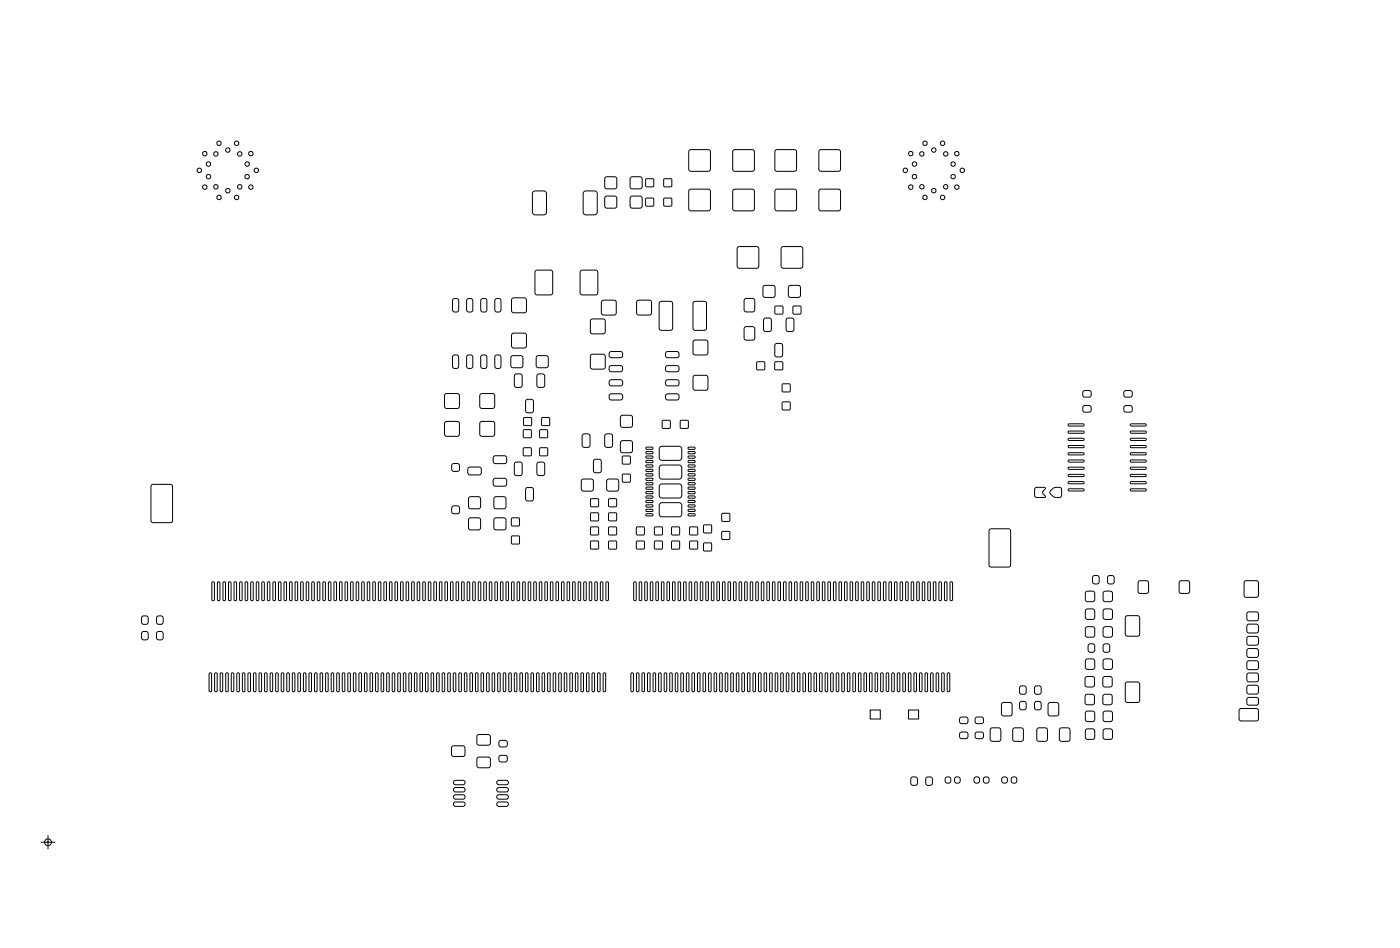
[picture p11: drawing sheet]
<svg xmlns="http://www.w3.org/2000/svg" width="126mm" height="85mm" viewBox="0 0 126 85" stroke-linecap="round" stroke-linejoin="round" font-family="sans-serif">
<!-- layer: Components -->
<g fill="none" stroke="#000" stroke-width=".09">
<path d="M17.8 15.2l.2-.1 .1 .1v.2l-.1 .1-.2-.1zM18.3 13.7l.1-.1 .2 .1v.2l-.2 .1-.1-.1zM18.3 16.8l.1-.2 .2 .2v.1l-.2 .1-.1-.1zM18.6 14.7l.2-.1 .2 .1v.2l-.2 .1-.2-.1zM18.6 15.8l.2-.1 .2 .1v.2l-.2 .1-.2-.1zM19.3 13.8l.1-.1 .2 .1v.2l-.2 .1-.1-.1zM19.3 16.7l.1-.1 .2 .1v.2l-.2 .1-.1-.1zM19.6 12.8l.1-.1 .2 .1v.2l-.2 .1-.1-.1zM19.6 17.7l.1-.1 .2 .1v.2l-.2 .1-.1-.1zM20.3 13.4l.2-.1 .2 .1v.2l-.2 .1-.2-.1zM20.3 17.1l.2-.1 .2 .1v.2l-.2 .1-.2-.1zM21.1 12.8l.2-.1 .2 .1v.2l-.2 .1-.2-.1z"/>
<path d="M21.1 17.7l.2-.1 .2 .1v.2l-.2 .1-.2-.1zM21.4 13.8l.2-.1 .2 .1v.2l-.2 .1-.2-.1zM21.4 16.7l.2-.1 .2 .1v.2l-.2 .1-.2-.1zM22.1 15.8l.2-.1 .1 .1v.2l-.1 .1-.2-.1zM22.1 14.7l.2-.1 .1 .1v.2l-.1 .1-.2-.1zM22.4 13.7l.2-.1 .2 .1v.2l-.2 .1-.2-.1zM22.4 16.8l.2-.2 .2 .2v.1l-.2 .1-.2-.1zM22.9 15.2l.2-.1 .2 .1v.2l-.2 .1-.2-.1zM81.4 15.2l.2-.1 .1 .1v.2l-.1 .1-.2-.1zM81.9 13.7l.1-.1 .2 .1v.2l-.2 .1-.1-.1zM81.9 16.8l.1-.2 .2 .2v.1l-.2 .1-.1-.1zM82.2 15.8l.2-.1 .2 .1v.2l-.2 .1-.2-.1z"/>
<path d="M82.2 14.7l.2-.1 .2 .1v.2l-.2 .1-.2-.1zM82.9 13.8l.1-.1 .2 .1v.2l-.2 .1-.1-.1zM82.9 16.7l.1-.1 .2 .1v.2l-.2 .1-.1-.1zM83.2 12.8l.1-.1 .2 .1v.2l-.2 .1-.1-.1zM83.2 17.7l.1-.1 .2 .1v.2l-.2 .1-.1-.1zM83.9 13.4l.2-.1 .2 .1v.2l-.2 .1-.2-.1zM83.9 17.1l.2-.1 .2 .1v.2l-.2 .1-.2-.1zM84.7 12.8l.2-.1 .2 .1v.2l-.2 .1-.2-.1zM84.7 17.7l.2-.1 .2 .1v.2l-.2 .1-.2-.1zM85 13.8l.2-.1 .2 .1v.2l-.2 .1-.2-.1zM85 16.7l.2-.1 .2 .1v.2l-.2 .1-.2-.1zM85.7 14.7l.2-.1 .1 .1v.2l-.1 .1-.2-.1z"/>
<path d="M85.7 15.8l.2-.1 .1 .1v.2l-.1 .1-.2-.1zM86 13.7l.2-.1 .2 .1v.2l-.2 .1-.2-.1zM86 16.8l.2-.2 .2 .2v.1l-.2 .1-.2-.1zM86.5 15.2l.2-.1 .2 .1v.2l-.2 .1-.2-.1zM59.5 40.3l.1-.1h1.7l.1 .2v.9l-.2 .2-1.7-.1-.1-.2v-.8zM59.5 41.9h.1h1.7l.1 .2v.9l-.2 .1h-1.7l-.1-.2v-.8zM59.5 43.6h.1h1.7l.1 .2v.9l-.2 .1h-1.7l-.1-.2v-.8zM59.5 45.3h.1h1.7l.1 .2v.9l-.2 .1h-1.7l-.1-.2v-.8z"/>
</g>
<!-- layer: Nets -->
<g fill="none" stroke="#000" stroke-width=".09">
<path d="M48 17.3l1-.1 .2 .1v1.8l-.1 .2h-.9l-.2-.1v-1.8zM52.6 17.3l1-.1 .2 .1v1.8l-.1 .2h-.9l-.2-.1-.1-1.8zM54.5 17.7h.9h.1l.1 .8-.1 .2h-.8h-.2v-.8zM54.5 16l.9-.1 .1 .1 .1 .8-.1 .1-.8 .1-.2-.1v-.8zM56.8 16l.9-.1 .1 .1 .1 .8-.1 .1-.8 .1-.2-.1v-.8zM56.8 17.7h.9h.1l.1 .8-.1 .2h-.8h-.2v-.8zM58.2 16.1h.7v.7h-.7zM58.2 17.9h.7v.6h-.7zM59.8 16.1h.7v.7h-.7zM59.8 17.9h.7v.6h-.7zM62.1 13.5h1.7h.1l.1 1.7-.1 .2h-1.7h-.1l-.1-1.7zM62.1 17.1l1.7-.1 .1 .1 .1 1.7-.1 .1-1.7 .1-.1-.1-.1-1.7z"/>
<path d="M66.1 17.1l1.7-.1 .1 .1 .1 1.7-.1 .1-1.7 .1-.1-.1-.1-1.7zM66.1 13.5h1.7h.1l.1 1.7-.1 .2h-1.7h-.1l-.1-1.7zM69.9 17.1l1.7-.1 .1 .1 .1 1.7-.1 .1-1.7 .1-.1-.1-.1-1.7zM69.9 13.5h1.7h.1l.1 1.7-.1 .2h-1.7h-.1l-.1-1.7zM73.8 13.5h1.7h.2v1.7v.2h-1.7h-.2v-1.7zM73.8 17.1l1.7-.1 .2 .1v1.7v.1l-1.7 .1-.2-.1v-1.7zM40.1 35.5l1.1-.1 .1 .1 .1 1.1-.1 .1-1.1 .1-.1-.1-.1-1.1zM40.1 38l1.1-.1 .1 .1 .1 1.1-.1 .1-1.1 .1-.1-.1-.1-1.1zM40.8 26.9h.4l.1 .1v.9l-.1 .2h-.3l-.1-.1zM40.8 32h.4l.1 .1v.9l-.1 .2h-.3l-.1-.2zM42.1 26.9h.3l.2 .1v.9l-.2 .2h-.2l-.2-.1zM42.1 32h.3l.2 .1v.9l-.2 .2h-.2l-.2-.2z"/>
<path d="M43.3 35.5l1.1-.1 .1 .1 .1 1.1-.1 .1-1.1 .1-.1-.1-.1-1.1zM43.3 38l1.1-.1 .1 .1 .1 1.1-.1 .1-1.1 .1-.1-.1-.1-1.1zM43.4 26.9h.3l.2 .1v.9l-.2 .2h-.3l-.1-.1zM43.4 32h.3l.2 .1v.9l-.2 .2h-.3l-.1-.2zM44.6 32h.4l.1 .1v.9l-.1 .2h-.3l-.1-.2zM44.6 26.9h.4l.1 .1v.9l-.1 .2h-.3l-.1-.1zM46.1 32.1l.8-.1 .2 .1v.8l-.1 .2h-.8h-.1l-.1-.9zM46.1 30.1l1.1-.1 .2 .1v1v.2h-1.1h-.2v-1.1zM46.1 26.9l1.1-.1 .2 .1v1.1v.1l-1.1 .1-.2-.1v-1.1zM46.4 33.7h.5l.1 .1v.9l-.1 .2h-.4l-.1-.1zM47.2 38.7h.6v.7h-.6zM47.2 37.6h.7v.7h-.7z"/>
<path d="M47.4 36h.5l.1 .1 .1 .9-.2 .2h-.4l-.1-.1zM48.3 24.4l1.3-.1 .2 .1v2l-.1 .1-1.3 .1-.2-.1zM48.4 32.1l.8-.1 .1 .1 .1 .8-.1 .2h-.8h-.1l-.1-.9zM48.4 33.7h.5l.2 .1v.9l-.1 .2h-.5l-.1-.1zM48.6 38.7h.7v.7h-.7zM48.8 37.6h.7v.7h-.7zM52.3 24.4l1.4-.1 .1 .1 .1 2-.1 .1-1.4 .1-.1-.1zM52.5 39.1h.5l.1 .1 .1 .9-.2 .2h-.4l-.1-.1zM53.2 28.8l1.1-.1 .2 .1v1.1v.1l-1.1 .1-.2-.1v-1.1zM53.2 32l1.1-.1 .2 .1v1v.2h-1.1h-.2v-1.1zM54.2 27.1l1.1-.1 .2 .1v1.1v.1l-1.1 .1-.2-.1v-1.1zM54.5 39.1h.5l.2 .1v.9l-.1 .2h-.5l-.1-.1z"/>
<path d="M54.9 34.2h1.1l.1 .1v.3l-.2 .1h-.9l-.1-.1zM54.9 33l1.1-.1 .1 .2v.2l-.2 .2h-.9l-.1-.2zM54.9 31.7h1.1l.1 .1v.3l-.2 .1h-.9l-.1-.2zM54.9 35.5h1.1l.1 .1v.3l-.2 .1h-.9l-.1-.2zM56 39.7h.8h.1l.1 .9-.1 .1-.8 .1-.2-.1v-.8zM56 37.4h.8l.1 .1 .1 .8-.1 .1-.8 .1-.2-.1v-.8zM57.4 27.1l1.1-.1 .1 .1 .1 1.1-.1 .1-1 .1-.2-.1-.1-1.1zM59.4 27.2l1-.1 .2 .2v2.3l-.1 .1h-.9l-.2-.1zM59.7 37.9h.7v.6h-.7zM60 33l1-.1 .2 .2v.2l-.2 .2h-.9l-.1-.2zM60 34.2h1l.2 .1v.3l-.2 .1h-.9l-.1-.1zM60 35.5h1l.2 .1v.3l-.2 .1h-.9l-.1-.2z"/>
<path d="M60 31.7h1l.2 .1v.3l-.2 .1h-.9l-.1-.2zM61.3 37.9h.7v.6h-.7zM62.5 27.2l1-.1 .1 .2v2.3l-.1 .1h-.9l-.2-.1zM62.5 33.9l1.1-.1 .1 .1 .1 1-.1 .2h-1.1h-.1l-.1-1.1zM62.5 30.7l1.1-.1 .1 .1 .1 1.1-.1 .1-1.1 .1-.1-.1-.1-1.1zM66.5 22.3l1.7-.1 .1 .1 .1 1.7-.1 .1-1.7 .1-.1-.1-.1-1.7zM67.1 26.9h.7l.2 .1v.9l-.1 .1-.7 .1-.1-.1zM67.1 29.5l.7-.1 .2 .1v.9l-.1 .2h-.7l-.1-.1zM68.2 32.6h.7v.7h-.7zM68.8 25.8l.8-.1 .2 .1v.8v.1l-.9 .1-.1-.1-.1-.8zM68.8 28.7l.5-.1 .2 .1v1l-.1 .1-.5 .1-.1-.2zM69.8 32.6h.7v.7h-.7z"/>
<path d="M69.8 27.6h.7v.7h-.7zM69.9 31l.4-.1 .2 .1v1l-.1 .1h-.4l-.2-.1zM70.4 22.3l1.7-.1 .2 .1v1.7v.1l-1.7 .1-.2-.1v-1.7zM70.5 34.6h.7v.7h-.7zM70.5 36.2h.7v.7h-.7zM70.9 28.7l.4-.1 .2 .1v1l-.1 .1-.4 .1-.2-.2zM71.1 25.8l.8-.1 .2 .1v.8v.1l-.9 .1-.1-.1-.1-.8zM71.5 27.6h.6v.7h-.6zM96.3 38.8h1.3l.1 .1-.1 .1h-1.3zM96.3 39.5h1.3l.1 .1-.1 .1h-1.3zM96.3 38.2h1.3l.1 .1-.1 .1h-1.3zM97.6 36.6h.6l.1 .1v.3l-.2 .1h-.5l-.1-.2z"/>
<path d="M97.6 35.2h.6l.1 .1v.4l-.2 .1-.5-.1-.1-.1zM101.3 36.6h.6l.1 .1v.3l-.2 .1h-.5l-.1-.2zM101.3 35.2h.6l.1 .1v.4l-.2 .1-.5-.1-.1-.1zM101.9 38.8h1.3l.1 .1-.1 .1h-1.3zM101.9 39.5h1.3l.1 .1-.1 .1h-1.3zM101.9 38.2h1.3l.1 .1-.1 .1h-1.3zM12.8 55.5h.4h.1v.5v.2h-.4l-.1-.1zM12.8 56.9h.4h.1v.5v.2h-.4l-.1-.1zM13.7 43.7l1.6-.1 .2 .1v3.2l-.1 .1-1.6 .1-.2-.1zM14.2 56.9h.3h.2v.5l-.1 .2h-.3l-.2-.1zM14.2 55.5h.3h.2v.5l-.1 .2h-.3l-.2-.1zM19.1 52.4h.1l.1 .1v1.5l-.1 .1-.1-.1z"/>
<path d="M19.6 52.4h.1l.1 .1v1.5l-.1 .1-.1-.1zM20.1 52.4h.1l.1 .1v1.5l-.1 .1-.1-.1zM20.6 52.4h.1l.1 .1v1.5l-.1 .1-.1-.1zM21.1 52.4h.1l.1 .1v1.5l-.1 .1-.1-.1zM21.6 52.4h.1l.1 .1v1.5l-.1 .1-.1-.1zM22.1 52.4h.1l.1 .1v1.5l-.1 .1-.1-.1zM22.6 52.4h.1l.1 .1v1.5l-.1 .1-.1-.1zM23.1 52.4h.1l.1 .1v1.5l-.1 .1-.1-.1zM23.6 52.4h.1l.1 .1v1.5l-.1 .1-.1-.1zM24.1 52.4h.1l.1 .1v1.5l-.1 .1-.1-.1zM24.6 52.4h.1l.1 .1v1.5l-.1 .1-.1-.1zM25.1 52.4h.1l.1 .1v1.5l-.1 .1-.1-.1z"/>
<path d="M25.6 52.4h.1l.1 .1v1.5l-.1 .1-.1-.1zM26.1 52.4h.1l.1 .1v1.5l-.1 .1-.1-.1zM26.6 52.4h.1l.1 .1v1.5l-.1 .1-.1-.1zM27.1 52.4h.1l.1 .1v1.5l-.1 .1-.1-.1zM27.6 52.4h.1l.1 .1v1.5l-.1 .1-.1-.1zM28.1 52.4h.1l.1 .1v1.5l-.1 .1-.1-.1zM28.6 52.4h.1l.1 .1v1.5l-.1 .1-.1-.1zM29.1 52.4h.1l.1 .1v1.5l-.1 .1-.1-.1zM29.6 52.4h.1l.1 .1v1.5l-.1 .1-.1-.1zM30.1 52.4h.1l.1 .1v1.5l-.1 .1-.1-.1zM30.6 52.4h.1l.1 .1v1.5l-.1 .1-.1-.1zM31.1 52.4h.1l.1 .1v1.5l-.1 .1-.1-.1z"/>
<path d="M31.6 52.4h.1l.1 .1v1.5l-.1 .1-.1-.1zM32.1 52.4h.1l.1 .1v1.5l-.1 .1-.1-.1zM32.6 52.4h.1l.1 .1v1.5l-.1 .1-.1-.1zM33.1 52.4h.1l.1 .1v1.5l-.1 .1-.1-.1zM33.6 52.4h.1l.1 .1v1.5l-.1 .1-.1-.1zM34.1 52.4h.1l.1 .1v1.5l-.1 .1-.1-.1zM34.6 52.4h.1l.1 .1v1.5l-.1 .1-.1-.1zM35.1 52.4h.1l.1 .1v1.5l-.1 .1-.1-.1zM35.6 52.4h.1l.1 .1v1.5l-.1 .1-.1-.1zM36.1 52.4h.1l.1 .1v1.5l-.1 .1-.1-.1zM36.6 52.4h.1l.1 .1v1.5l-.1 .1-.1-.1zM37.1 52.4h.1l.1 .1v1.5l-.1 .1-.1-.1z"/>
<path d="M37.6 52.4h.1l.1 .1v1.5l-.1 .1-.1-.1zM38.1 52.4h.1l.1 .1v1.5l-.1 .1-.1-.1zM38.6 52.4h.1l.1 .1v1.5l-.1 .1-.1-.1zM39.1 52.4h.1l.1 .1v1.5l-.1 .1-.1-.1zM39.6 52.4h.1l.1 .1v1.5l-.1 .1-.1-.1zM40.1 52.4h.1l.1 .1v1.5l-.1 .1-.1-.1zM40.6 52.4h.1l.1 .1v1.5l-.1 .1-.1-.1zM41.1 52.4h.1l.1 .1v1.5l-.1 .1-.1-.1zM41.6 52.4h.1l.1 .1v1.5l-.1 .1-.1-.1zM42.1 52.4h.1l.1 .1v1.5l-.1 .1-.1-.1zM42.2 42.1h1l.2 .1-.1 .4-.1 .2-.9-.1-.2-.1zM42.3 44.8l.8-.1 .1 .1 .1 .8-.1 .2h-.8h-.1l-.1-.9z"/>
<path d="M42.3 46.7l.8-.1 .1 .1 .1 .8-.1 .2h-.8h-.1l-.1-.9zM42.6 52.4h.1l.1 .1v1.5l-.1 .1-.1-.1zM43.1 52.4h.1l.1 .1v1.5l-.1 .1-.1-.1zM43.6 52.4h.1l.1 .1v1.5l-.1 .1-.1-.1zM44.1 52.4h.1l.1 .1v1.5l-.1 .1-.1-.1zM44.5 41.1h1l.1 .1v.4l-.1 .1h-1l-.1-.1zM44.5 43.1h1l.1 .1v.5l-.1 .1h-1l-.1-.2zM44.6 44.8l.8-.1 .1 .1 .1 .8-.1 .2h-.8h-.2v-.9zM44.6 46.7l.8-.1 .1 .1 .1 .8-.1 .2h-.8h-.2v-.9zM44.6 52.4h.1l.1 .1v1.5l-.1 .1-.1-.1zM45.1 52.4h.1l.1 .1v1.5l-.1 .1-.1-.1zM45.6 52.4h.1l.1 .1v1.5l-.1 .1-.1-.1z"/>
<path d="M46.1 48.3h.7v.7h-.7zM46.1 46.7h.7v.6h-.7zM46.1 52.4h.1l.1 .1v1.5l-.1 .1-.1-.1zM46.4 41.7l.5-.1 .1 .1v.9l-.1 .2h-.4l-.1-.1zM46.6 52.4h.1l.1 .1v1.5l-.1 .1-.1-.1zM47.1 52.4h.1l.1 .1v1.5l-.1 .1-.1-.1zM47.2 40.3h.6v.7h-.6zM47.4 44l.5-.1 .1 .1 .1 .9-.2 .2h-.4l-.1-.1zM47.6 52.4h.1l.1 .1v1.5l-.1 .1-.1-.1zM48.1 52.4h.1l.1 .1v1.5l-.1 .1-.1-.1zM48.4 41.7l.5-.1 .2 .1v.9l-.1 .2h-.5l-.1-.1zM48.6 52.4h.1l.1 .1v1.5l-.1 .1-.1-.1z"/>
<path d="M48.6 40.3h.7v.7h-.7zM49.1 52.4h.1l.1 .1v1.5l-.1 .1-.1-.1zM49.6 52.4h.1l.1 .1v1.5l-.1 .1-.1-.1zM50.1 52.4h.1l.1 .1v1.5l-.1 .1-.1-.1zM50.6 52.4h.1l.1 .1v1.5l-.1 .1-.1-.1zM51.1 52.4h.1l.1 .1v1.5l-.1 .1-.1-.1zM51.6 52.4h.1l.1 .1v1.5l-.1 .1-.1-.1zM52.1 52.4h.1l.1 .1v1.5l-.1 .1-.1-.1zM52.4 43.2l.9-.1 .1 .1 .1 .8-.1 .2h-.8h-.2v-.9zM52.6 52.4h.1l.1 .1v1.5l-.1 .1-.1-.1zM53.1 52.4h.1l.1 .1v1.5l-.1 .1-.1-.1zM53.2 46.2h.7v.7h-.7z"/>
<path d="M53.2 44.9h.7v.7h-.7zM53.2 47.5h.7v.6h-.7zM53.2 48.7h.7v.7h-.7zM53.5 41.4h.5l.1 .1 .1 .9-.1 .2h-.5l-.1-.1zM53.6 52.4h.1l.1 .1v1.5l-.1 .1-.1-.1zM54.1 52.4h.1l.1 .1v1.5l-.1 .1-.1-.1zM54.6 52.4h.1l.1 .1v1.5l-.1 .1-.1-.1zM54.7 43.2l.8-.1 .2 .1v.8v.2h-.8h-.2v-.9zM54.9 46.2h.6v.7h-.7zM54.9 44.9h.6v.7h-.7zM54.9 48.7h.6v.7h-.7zM54.9 47.5h.6v.6h-.7z"/>
<path d="M56.1 42.7h.7v.7h-.7zM56.1 41.1h.7v.7h-.7zM57.1 52.4h.1l.1 .1v1.5l-.1 .1-.1-.1zM57.4 47.5h.6v.6h-.6zM57.4 48.7h.6v.7h-.6zM57.6 52.4h.1l.1 .1v1.5l-.1 .1-.1-.1zM58.1 52.4h.1l.1 .1v1.5l-.1 .1-.1-.1zM58.2 42.3h.6v.1l-.5 .1zM58.2 41.9h.6v.1l-.5 .1zM58.2 40.7h.6v.1l-.5 .1zM58.2 44.7h.6v.1l-.5 .1zM58.2 41.1h.6v.1l-.5 .1z"/>
<path d="M58.2 43.5h.6v.1l-.5 .1zM58.2 40.3h.6v.1l-.5 .1zM58.2 44.3h.6v.1l-.5 .1zM58.2 43.9h.6v.1l-.5 .1zM58.2 45.9h.6v.1l-.5 .1zM58.2 45.5h.6v.1l-.5 .1zM58.2 46.3h.6v.1l-.5 .1zM58.2 45.1h.6v.1l-.5 .1zM58.2 43.1h.6v.1l-.5 .1zM58.2 42.7h.6v.1l-.5 .1zM58.2 41.5h.6v.1l-.5 .1zM58.6 52.4h.1l.1 .1v1.5l-.1 .1-.1-.1z"/>
<path d="M59 48.7h.7v.7h-.7zM59 47.5h.7v.6h-.7zM59.1 52.4h.1l.1 .1v1.5l-.1 .1-.1-.1zM59.6 52.4h.1l.1 .1v1.5l-.1 .1-.1-.1zM60.1 52.4h.1l.1 .1v1.5l-.1 .1-.1-.1zM60.5 48.7h.7v.7h-.7zM60.5 47.5h.7v.6h-.7zM60.6 52.4h.1l.1 .1v1.5l-.1 .1-.1-.1zM61.1 52.4h.1l.1 .1v1.5l-.1 .1-.1-.1zM61.6 52.4h.1l.1 .1v1.5l-.1 .1-.1-.1zM62 40.3h.6v.1l-.5 .1zM62 41.1h.6v.1l-.5 .1z"/>
<path d="M62 41.5h.6v.1l-.5 .1zM62 43.5h.6v.1l-.5 .1zM62 45.1h.6v.1l-.5 .1zM62 44.7h.6v.1l-.5 .1zM62 45.9h.6v.1l-.5 .1zM62 43.9h.6v.1l-.5 .1zM62 44.3h.6v.1l-.5 .1zM62 46.3h.6v.1l-.5 .1zM62 42.3h.6v.1l-.5 .1zM62 42.7h.6v.1l-.5 .1zM62 45.5h.6v.1l-.5 .1zM62 40.7h.6v.1l-.5 .1z"/>
<path d="M62 41.9h.6v.1l-.5 .1zM62 43.1h.6v.1l-.5 .1zM62.1 52.4h.1l.1 .1v1.5l-.1 .1-.1-.1zM62.2 48.7h.6v.7h-.7zM62.2 47.5h.6v.6h-.7zM62.6 52.4h.1l.1 .1v1.5l-.1 .1-.1-.1zM63.1 52.4h.1l.1 .1v1.5l-.1 .1-.1-.1zM63.4 48.9h.7v.7h-.7zM63.4 47.3h.7v.7h-.7zM63.6 52.4h.1l.1 .1v1.5l-.1 .1-.1-.1zM64.1 52.4h.1l.1 .1v1.5l-.1 .1-.1-.1zM64.6 52.4h.1l.1 .1v1.5l-.1 .1-.1-.1z"/>
<path d="M65 46.2h.7v.7h-.7zM65 47.9h.7v.7h-.7zM65.1 52.4h.1l.1 .1v1.5l-.1 .1-.1-.1zM65.6 52.4h.1l.1 .1v1.5l-.1 .1-.1-.1zM66.1 52.4h.1l.1 .1v1.5l-.1 .1-.1-.1zM66.6 52.4h.1l.1 .1v1.5l-.1 .1-.1-.1zM67.1 52.4h.1l.1 .1v1.5l-.1 .1-.1-.1zM67.6 52.4h.1l.1 .1v1.5l-.1 .1-.1-.1zM68.1 52.4h.1l.1 .1v1.5l-.1 .1-.1-.1zM68.6 52.4h.1l.1 .1v1.5l-.1 .1-.1-.1zM69.1 52.4h.1l.1 .1v1.5l-.1 .1-.1-.1zM69.6 52.4h.1l.1 .1v1.5l-.1 .1-.1-.1z"/>
<path d="M70.1 52.4h.1l.1 .1v1.5l-.1 .1-.1-.1zM70.6 52.4h.1l.1 .1v1.5l-.1 .1-.1-.1zM71.1 52.4h.1l.1 .1v1.5l-.1 .1-.1-.1zM71.6 52.4h.1l.1 .1v1.5l-.1 .1-.1-.1zM72.1 52.4h.1l.1 .1v1.5l-.1 .1-.1-.1zM72.6 52.4h.1l.1 .1v1.5l-.1 .1-.1-.1zM73.1 52.4h.1l.1 .1v1.5l-.1 .1-.1-.1zM73.6 52.4h.1l.1 .1v1.5l-.1 .1-.1-.1zM74.1 52.4h.1l.1 .1v1.5l-.1 .1-.1-.1zM74.6 52.4h.1l.1 .1v1.5l-.1 .1-.1-.1zM75.1 52.4h.1l.1 .1v1.5l-.1 .1-.1-.1zM75.6 52.4h.1l.1 .1v1.5l-.1 .1-.1-.1z"/>
<path d="M76.1 52.4h.1l.1 .1v1.5l-.1 .1-.1-.1zM76.6 52.4h.1l.1 .1v1.5l-.1 .1-.1-.1zM77.1 52.4h.1l.1 .1v1.5l-.1 .1-.1-.1zM77.6 52.4h.1l.1 .1v1.5l-.1 .1-.1-.1zM78.1 52.4h.1l.1 .1v1.5l-.1 .1-.1-.1zM78.6 52.4h.1l.1 .1v1.5l-.1 .1-.1-.1zM79.1 52.4h.1l.1 .1v1.5l-.1 .1-.1-.1zM79.6 52.4h.1l.1 .1v1.5l-.1 .1-.1-.1zM80.1 52.4h.1l.1 .1v1.5l-.1 .1-.1-.1zM80.6 52.4h.1l.1 .1v1.5l-.1 .1-.1-.1zM81.1 52.4h.1l.1 .1v1.5l-.1 .1-.1-.1zM81.6 52.4h.1l.1 .1v1.5l-.1 .1-.1-.1z"/>
<path d="M82.1 52.4h.1l.1 .1v1.5l-.1 .1-.1-.1zM82.6 52.4h.1l.1 .1v1.5l-.1 .1-.1-.1zM83.1 52.4h.1l.1 .1v1.5l-.1 .1-.1-.1zM83.6 52.4h.1l.1 .1v1.5l-.1 .1-.1-.1zM84.1 52.4h.1l.1 .1v1.5l-.1 .1-.1-.1zM84.6 52.4h.1l.1 .1v1.5l-.1 .1-.1-.1zM85.1 52.4h.1l.1 .1v1.5l-.1 .1-.1-.1zM85.6 52.4h.1l.1 .1v1.5l-.1 .1-.1-.1zM89.2 47.7l1.6-.1 .2 .1v3.2l-.1 .1-1.6 .1-.2-.1zM93.3 43.9h.9v.1l-.3 .3 .3 .5-.9-.1-.1-.1zM94.6 44.2l.4-.3h.5l.1 .2v.6l-.1 .1-.6-.1-.3-.3zM96.3 44h1.3l.1 .1-.1 .1h-1.3z"/>
<path d="M96.3 43.4h1.3l.1 .1-.1 .1h-1.3zM96.3 42.7h1.3l.1 .1-.1 .1h-1.3zM96.3 42.1h1.3l.1 .1-.1 .1h-1.3zM96.3 41.4h1.3l.1 .1-.1 .1h-1.3zM96.3 40.8h1.3l.1 .1-.1 .1h-1.3zM96.3 40.1h1.3l.1 .1-.1 .1h-1.3zM97.8 54.9l.6-.1 .2 .1v.7v.1l-.6 .1-.2-.1zM97.8 53.3l.6-.1 .2 .1v.7v.1l-.6 .1-.2-.1zM97.8 56.5l.6-.1 .2 .1v.7v.1l-.6 .1-.2-.1zM97.8 59.4l.6-.1 .2 .1v.7v.1l-.6 .1-.2-.1zM98.1 58h.3l.2 .1v.4l-.1 .2h-.3l-.1-.1zM98.5 51.9l.3-.1 .2 .1v.5l-.1 .2h-.3l-.1-.1z"/>
<path d="M99.4 58h.4l.1 .1 .1 .4-.1 .2h-.3l-.2-.1zM99.4 59.4l.6-.1 .2 .1v.7v.1l-.6 .1-.2-.1zM99.4 56.5l.6-.1 .2 .1v.7v.1l-.6 .1-.2-.1zM99.4 54.9l.6-.1 .2 .1v.7v.1l-.6 .1-.2-.1zM99.4 53.3l.6-.1 .2 .1v.7v.1l-.6 .1-.2-.1zM99.8 51.9l.4-.1 .1 .1 .1 .5-.1 .2h-.3l-.2-.1zM101.4 55.5l1.1-.1 .1 .1 .1 1.6-.1 .2h-1l-.2-.1zM101.9 43.4h1.3l.1 .1-.1 .1h-1.3zM101.9 42.7h1.3l.1 .1-.1 .1h-1.3zM101.9 42.1h1.3l.1 .1-.1 .1h-1.3zM101.9 41.4h1.3l.1 .1-.1 .1h-1.3zM101.9 40.8h1.3l.1 .1-.1 .1h-1.3z"/>
<path d="M101.9 40.1h1.3l.1 .1-.1 .1h-1.3zM101.9 44h1.3l.1 .1-.1 .1h-1.3zM102.6 52.3h.7l.1 .1 .1 .9-.1 .1h-.7h-.1zM106.3 52.3h.7l.1 .1 .1 .9-.1 .1h-.7h-.1zM112.1 52.3h1.1l.1 .1 .1 1.2-.1 .1-1 .1-.2-.1zM112.4 59.6l.9-.1 .1 .2-.1 .5-.1 .1h-.8l-.1-.2zM112.4 58.5l.9-.1 .1 .2-.1 .5-.1 .1h-.8l-.1-.2zM112.4 57.4l.9-.1 .1 .2-.1 .5-.1 .1h-.8l-.1-.2zM112.4 56.3l.9-.1 .1 .2-.1 .5-.1 .1h-.8l-.1-.2zM112.4 55.2l.9-.1 .1 .2-.1 .5-.1 .1h-.8l-.1-.2zM18.9 60.6h.1l.1 .1v1.5l-.1 .1-.2-.1zM19.4 60.6h.1l.1 .1v1.5l-.1 .1-.2-.1z"/>
<path d="M19.9 60.6h.1l.1 .1v1.5l-.1 .1-.2-.1zM20.4 60.6h.1l.1 .1v1.5l-.1 .1-.2-.1zM20.9 60.6h.1l.1 .1v1.5l-.1 .1-.2-.1zM21.4 60.6h.1l.1 .1v1.5l-.1 .1-.2-.1zM21.9 60.6h.1l.1 .1v1.5l-.1 .1-.2-.1zM22.4 60.6h.1l.1 .1v1.5l-.1 .1-.2-.1zM22.9 60.6h.1l.1 .1v1.5l-.1 .1-.2-.1zM23.4 60.6h.1l.1 .1v1.5l-.1 .1-.2-.1zM23.9 60.6h.1l.1 .1v1.5l-.1 .1-.2-.1zM24.4 60.6h.1l.1 .1v1.5l-.1 .1-.2-.1zM24.9 60.6h.1l.1 .1v1.5l-.1 .1-.2-.1zM25.4 60.6h.1l.1 .1v1.5l-.1 .1-.2-.1z"/>
<path d="M25.9 60.6h.1l.1 .1v1.5l-.1 .1-.2-.1zM26.4 60.6h.1l.1 .1v1.5l-.1 .1-.2-.1zM26.9 60.6h.1l.1 .1v1.5l-.1 .1-.2-.1zM27.4 60.6h.1l.1 .1v1.5l-.1 .1-.2-.1zM27.9 60.6h.1l.1 .1v1.5l-.1 .1-.2-.1zM28.4 60.6h.1l.1 .1v1.5l-.1 .1-.2-.1zM28.9 60.6h.1l.1 .1v1.5l-.1 .1-.2-.1zM29.4 60.6h.1l.1 .1v1.5l-.1 .1-.2-.1zM29.9 60.6h.1l.1 .1v1.5l-.1 .1-.2-.1zM30.4 60.6h.1l.1 .1v1.5l-.1 .1-.2-.1zM30.9 60.6h.1l.1 .1v1.5l-.1 .1-.2-.1zM31.4 60.6h.1l.1 .1v1.5l-.1 .1-.2-.1z"/>
<path d="M31.9 60.6h.1l.1 .1v1.5l-.1 .1-.2-.1zM32.4 60.6h.1l.1 .1v1.5l-.1 .1-.2-.1zM32.9 60.6h.1l.1 .1v1.5l-.1 .1-.2-.1zM33.4 60.6h.1l.1 .1v1.5l-.1 .1-.2-.1zM33.9 60.6h.1l.1 .1v1.5l-.1 .1-.2-.1zM34.4 60.6h.1l.1 .1v1.5l-.1 .1-.2-.1zM34.9 60.6h.1l.1 .1v1.5l-.1 .1-.2-.1zM35.4 60.6h.1l.1 .1v1.5l-.1 .1-.2-.1zM35.9 60.6h.1l.1 .1v1.5l-.1 .1-.2-.1zM36.4 60.6h.1l.1 .1v1.5l-.1 .1-.2-.1zM36.9 60.6h.1l.1 .1v1.5l-.1 .1-.2-.1zM37.4 60.6h.1l.1 .1v1.5l-.1 .1-.2-.1z"/>
<path d="M37.9 60.6h.1l.1 .1v1.5l-.1 .1-.2-.1zM38.4 60.6h.1l.1 .1v1.5l-.1 .1-.2-.1zM38.9 60.6h.1l.1 .1v1.5l-.1 .1-.2-.1zM39.4 60.6h.1l.1 .1v1.5l-.1 .1-.2-.1zM39.9 60.6h.1l.1 .1v1.5l-.1 .1-.2-.1zM40.4 60.6h.1l.1 .1v1.5l-.1 .1-.2-.1zM40.7 67.2h1.1l.1 .1v.7l-.2 .1h-.9l-.1-.2zM40.9 60.6h.1l.1 .1v1.5l-.1 .1-.2-.1zM40.9 70.3h.8l.2 .2-.2 .2h-.7l-.1-.2zM40.9 72.3l.8-.1 .2 .3-.2 .1h-.7l-.1-.1zM40.9 71.6h.8l.2 .2-.2 .2h-.7l-.1-.2zM40.9 71l.8-.1 .2 .3-.2 .1h-.7l-.1-.1z"/>
<path d="M41.4 60.6h.1l.1 .1v1.5l-.1 .1-.2-.1zM41.9 60.6h.1l.1 .1v1.5l-.1 .1-.2-.1zM42.4 60.6h.1l.1 .1v1.5l-.1 .1-.2-.1zM42.9 60.6h.1l.1 .1v1.5l-.1 .1-.2-.1zM43 68.2h1.1l.1 .2-.1 .7h-.1h-1v-.2zM43 66.2h1.1l.1 .1-.1 .7-.1 .1h-1v-.2zM43.4 60.6h.1l.1 .1v1.5l-.1 .1-.2-.1zM43.9 60.6h.1l.1 .1v1.5l-.1 .1-.2-.1zM44.4 60.6h.1l.1 .1v1.5l-.1 .1-.2-.1zM44.8 70.3h.8l.2 .2-.2 .2h-.7l-.1-.2zM44.8 72.3l.8-.1 .2 .3-.2 .1h-.7l-.1-.1zM44.8 71.6h.8l.2 .2-.2 .2h-.7l-.1-.2z"/>
<path d="M44.8 71l.8-.1 .2 .3-.2 .1h-.7l-.1-.1zM44.9 60.6h.1l.1 .1v1.5l-.1 .1-.2-.1zM45 68.1h.6l.1 .1v.3l-.2 .1h-.5l-.1-.2zM45 66.7h.6l.1 .1v.4l-.2 .1-.5-.1-.1-.1zM45.4 60.6h.1l.1 .1v1.5l-.1 .1-.2-.1zM45.9 60.6h.1l.1 .1v1.5l-.1 .1-.2-.1zM46.4 60.6h.1l.1 .1v1.5l-.1 .1-.2-.1zM46.9 60.6h.1l.1 .1v1.5l-.1 .1-.2-.1zM47.4 60.6h.1l.1 .1v1.5l-.1 .1-.2-.1zM47.9 60.6h.1l.1 .1v1.5l-.1 .1-.2-.1zM48.4 60.6h.1l.1 .1v1.5l-.1 .1-.2-.1zM48.9 60.6h.1l.1 .1v1.5l-.1 .1-.2-.1z"/>
<path d="M49.4 60.6h.1l.1 .1v1.5l-.1 .1-.2-.1zM49.9 60.6h.1l.1 .1v1.5l-.1 .1-.2-.1zM50.4 60.6h.1l.1 .1v1.5l-.1 .1-.2-.1zM50.9 60.6h.1l.1 .1v1.5l-.1 .1-.2-.1zM51.4 60.6h.1l.1 .1v1.5l-.1 .1-.2-.1zM51.9 60.6h.1l.1 .1v1.5l-.1 .1-.2-.1zM52.4 60.6h.1l.1 .1v1.5l-.1 .1-.2-.1zM52.9 60.6h.1l.1 .1v1.5l-.1 .1-.2-.1zM53.4 60.6h.1l.1 .1v1.5l-.1 .1-.2-.1zM53.9 60.6h.1l.1 .1v1.5l-.1 .1-.2-.1zM54.4 60.6h.1l.1 .1v1.5l-.1 .1-.2-.1zM56.9 60.6h.1l.1 .1v1.5l-.1 .1-.2-.1z"/>
<path d="M57.4 60.6h.1l.1 .1v1.5l-.1 .1-.2-.1zM57.9 60.6h.1l.1 .1v1.5l-.1 .1-.2-.1zM58.4 60.6h.1l.1 .1v1.5l-.1 .1-.2-.1zM58.9 60.6h.1l.1 .1v1.5l-.1 .1-.2-.1zM59.4 60.6h.1l.1 .1v1.5l-.1 .1-.2-.1zM59.9 60.6h.1l.1 .1v1.5l-.1 .1-.2-.1zM60.4 60.6h.1l.1 .1v1.5l-.1 .1-.2-.1zM60.9 60.6h.1l.1 .1v1.5l-.1 .1-.2-.1zM61.4 60.6h.1l.1 .1v1.5l-.1 .1-.2-.1zM61.9 60.6h.1l.1 .1v1.5l-.1 .1-.2-.1zM62.4 60.6h.1l.1 .1v1.5l-.1 .1-.2-.1zM62.9 60.6h.1l.1 .1v1.5l-.1 .1-.2-.1z"/>
<path d="M63.4 60.6h.1l.1 .1v1.5l-.1 .1-.2-.1zM63.9 60.6h.1l.1 .1v1.5l-.1 .1-.2-.1zM64.4 60.6h.1l.1 .1v1.5l-.1 .1-.2-.1zM64.9 60.6h.1l.1 .1v1.5l-.1 .1-.2-.1zM65.4 60.6h.1l.1 .1v1.5l-.1 .1-.2-.1zM65.9 60.6h.1l.1 .1v1.5l-.1 .1-.2-.1zM66.4 60.6h.1l.1 .1v1.5l-.1 .1-.2-.1zM66.9 60.6h.1l.1 .1v1.5l-.1 .1-.2-.1zM67.4 60.6h.1l.1 .1v1.5l-.1 .1-.2-.1zM67.9 60.6h.1l.1 .1v1.5l-.1 .1-.2-.1zM68.4 60.6h.1l.1 .1v1.5l-.1 .1-.2-.1zM68.9 60.6h.1l.1 .1v1.5l-.1 .1-.2-.1z"/>
<path d="M69.4 60.6h.1l.1 .1v1.5l-.1 .1-.2-.1zM69.9 60.6h.1l.1 .1v1.5l-.1 .1-.2-.1zM70.4 60.6h.1l.1 .1v1.5l-.1 .1-.2-.1zM70.9 60.6h.1l.1 .1v1.5l-.1 .1-.2-.1zM71.4 60.6h.1l.1 .1v1.5l-.1 .1-.2-.1zM71.9 60.6h.1l.1 .1v1.5l-.1 .1-.2-.1zM72.4 60.6h.1l.1 .1v1.5l-.1 .1-.2-.1zM72.9 60.6h.1l.1 .1v1.5l-.1 .1-.2-.1zM73.4 60.6h.1l.1 .1v1.5l-.1 .1-.2-.1zM73.9 60.6h.1l.1 .1v1.5l-.1 .1-.2-.1zM74.4 60.6h.1l.1 .1v1.5l-.1 .1-.2-.1zM74.9 60.6h.1l.1 .1v1.5l-.1 .1-.2-.1z"/>
<path d="M75.4 60.6h.1l.1 .1v1.5l-.1 .1-.2-.1zM75.9 60.6h.1l.1 .1v1.5l-.1 .1-.2-.1zM76.4 60.6h.1l.1 .1v1.5l-.1 .1-.2-.1zM76.9 60.6h.1l.1 .1v1.5l-.1 .1-.2-.1zM77.4 60.6h.1l.1 .1v1.5l-.1 .1-.2-.1zM77.9 60.6h.1l.1 .1v1.5l-.1 .1-.2-.1zM78.4 60.6h.1l.1 .1v1.5l-.1 .1-.2-.1zM78.4 63.9h.9v.8h-.9zM78.9 60.6h.1l.1 .1v1.5l-.1 .1-.2-.1zM79.4 60.6h.1l.1 .1v1.5l-.1 .1-.2-.1zM79.9 60.6h.1l.1 .1v1.5l-.1 .1-.2-.1zM80.4 60.6h.1l.1 .1v1.5l-.1 .1-.2-.1z"/>
<path d="M80.9 60.6h.1l.1 .1v1.5l-.1 .1-.2-.1zM81.4 60.6h.1l.1 .1v1.5l-.1 .1-.2-.1zM81.8 63.9h1v.8h-1zM81.9 60.6h.1l.1 .1v1.5l-.1 .1-.2-.1zM82.1 70h.4h.1v.5v.2h-.4l-.1-.1zM82.4 60.6h.1l.1 .1v1.5l-.1 .1-.2-.1zM82.9 60.6h.1l.1 .1v1.5l-.1 .1-.2-.1zM83.4 60.6h.1l.1 .1v1.5l-.1 .1-.2-.1zM83.5 70h.3h.2v.5l-.1 .2h-.3l-.2-.1zM83.9 60.6h.1l.1 .1v1.5l-.1 .1-.2-.1zM84.4 60.6h.1l.1 .1v1.5l-.1 .1-.2-.1zM84.9 60.6h.1l.1 .1v1.5l-.1 .1-.2-.1z"/>
<path d="M85.4 60.6h.1l.1 .1v1.5l-.1 .1-.2-.1zM86.5 64.6h.6l.1 .1v.4l-.2 .1-.5-.1-.1-.1zM86.5 66h.6l.1 .1v.3l-.2 .1h-.5l-.1-.2zM87.9 66h.6l.1 .1v.3l-.2 .1h-.5l-.1-.2zM87.9 64.6h.6l.1 .1v.4l-.2 .1-.5-.1-.1-.1zM89.3 65.6l.7-.1 .1 .1 .1 1-.1 .1-.7 .1-.2-.1zM90.3 63.3h.7h.1l.1 1-.1 .1-.7 .1-.1-.1zM91.3 65.6l.7-.1 .2 .1v1l-.1 .1-.7 .1-.1-.1zM91.9 61.8h.4h.1v.5v.2h-.4l-.1-.1zM91.9 63.2h.4h.1v.5v.2h-.4l-.1-.1zM93.3 61.8h.3h.2v.5l-.1 .2h-.3l-.2-.1zM93.3 63.2h.3h.2v.5l-.1 .2h-.3l-.2-.1z"/>
<path d="M93.5 65.6l.7-.1 .1 .1 .1 1-.1 .1-.7 .1-.2-.1zM94.5 63.3h.7h.1l.1 1-.1 .1-.7 .1-.1-.1zM95.5 65.6l.7-.1 .2 .1v1l-.1 .1-.7 .1-.1-.1zM97.8 62.6l.6-.1 .1 .1 .1 .7-.1 .1-.5 .1-.2-.1zM97.8 61l.6-.1 .1 .1 .1 .7-.1 .1-.5 .1-.2-.1zM97.8 65.7l.6-.1 .2 .1v.7v.1l-.6 .1-.2-.1zM97.8 64.1l.6-.1 .2 .1v.7v.1l-.6 .1-.2-.1zM99.4 62.6l.6-.1 .1 .1 .1 .7-.1 .1-.5 .1-.2-.1zM99.4 61l.6-.1 .1 .1 .1 .7-.1 .1-.5 .1-.2-.1zM99.4 64.1l.6-.1 .2 .1v.7v.1l-.6 .1-.2-.1zM99.4 65.7l.6-.1 .2 .1v.7v.1l-.6 .1-.2-.1zM101.4 61.5l1.1-.1 .1 .1 .1 1.6-.1 .1-1 .1-.2-.1z"/>
<path d="M111.7 63.9l1.6-.1 .1 .2-.1 .8-.1 .1h-1.5l-.1-.2zM112.4 62.9l.9-.1 .1 .2v.4l-.2 .1h-.8l-.1-.2zM112.4 61.8l.9-.1 .1 .2-.1 .5-.1 .1h-.8l-.1-.2zM112.4 60.7l.9-.1 .1 .2-.1 .5-.1 .1h-.8l-.1-.2z"/>
<circle cx="41.1" cy="42.1" r=".4"/>
<circle cx="41.1" cy="45.9" r=".4"/>
<circle cx="85.4" cy="70.2" r=".29"/>
<circle cx="86.3" cy="70.2" r=".29"/>
<circle cx="88" cy="70.2" r=".29"/>
<circle cx="88.9" cy="70.2" r=".29"/>
<circle cx="90.5" cy="70.2" r=".29"/>
<circle cx="91.4" cy="70.2" r=".29"/>
</g>
<!-- layer: Drawing Origin -->
<path d="M3.7 75.8h1.3M4.1 75.6l.2-.1 .3 .1v.2v.2l-.3 .1-.2-.1-.1-.2zM4.3 75.2v1.3" fill="none" stroke="#000" stroke-width=".09"/>
</svg>
